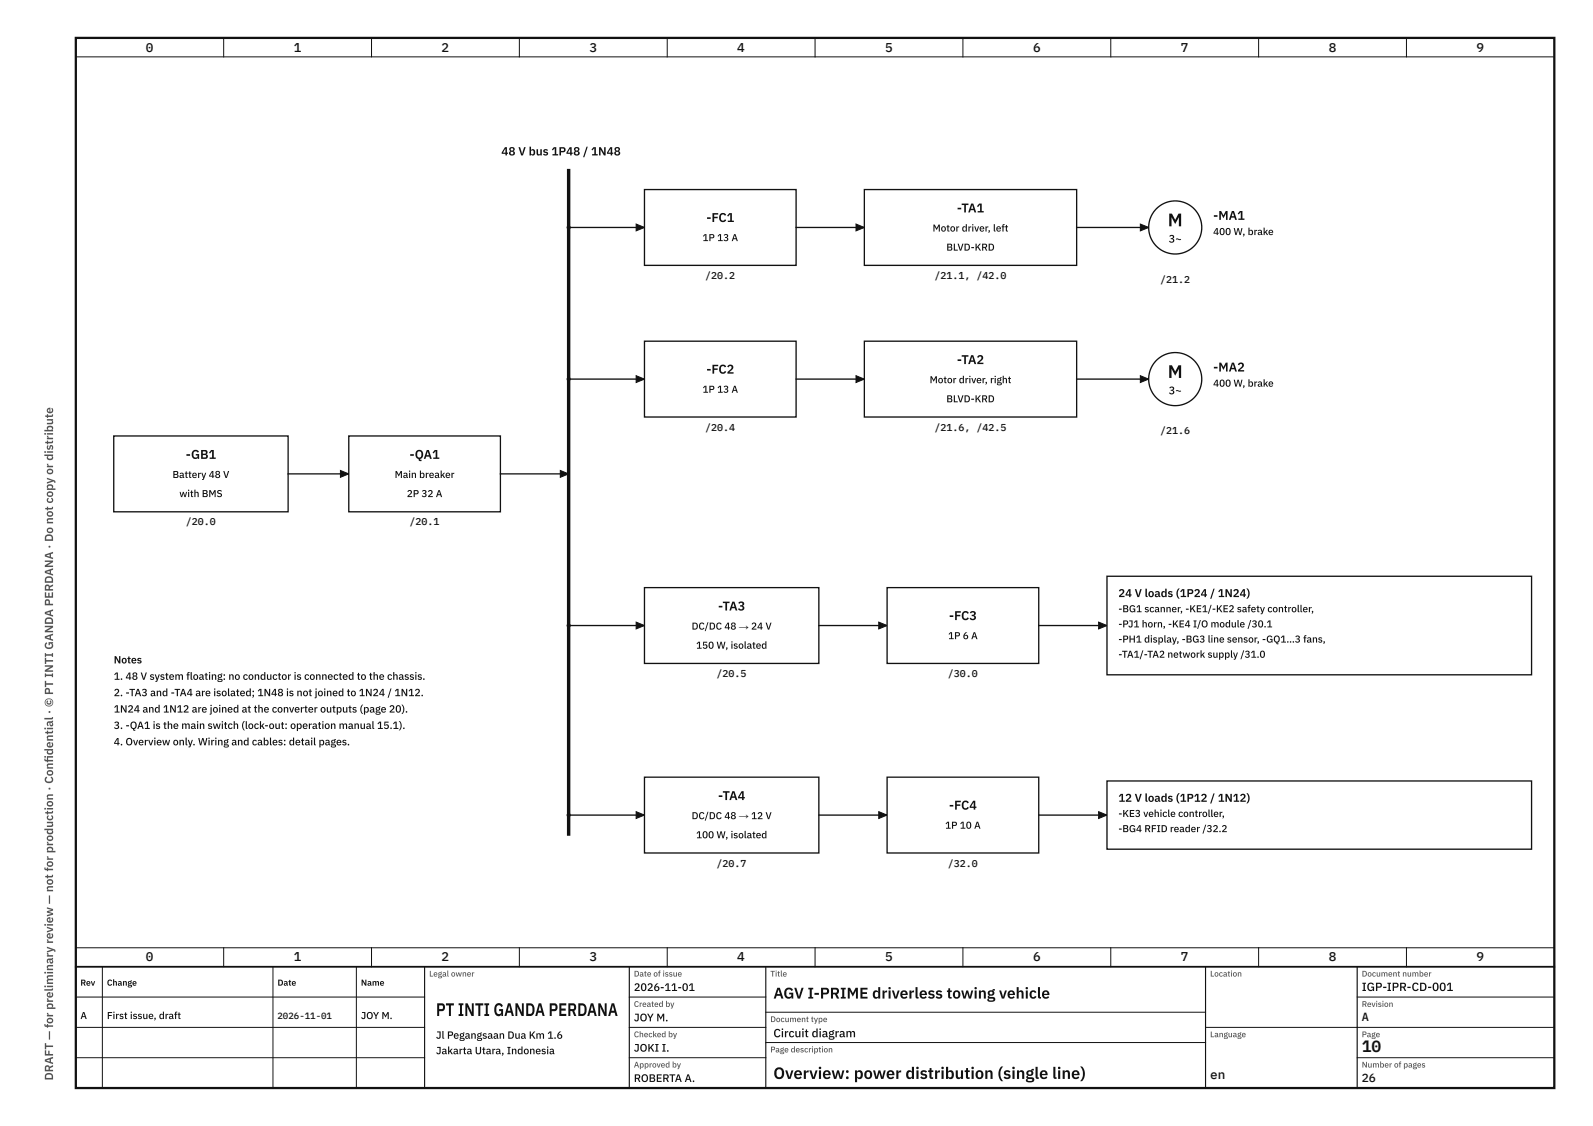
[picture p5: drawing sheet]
<svg xmlns="http://www.w3.org/2000/svg" width="420mm" height="297mm" viewBox="0 0 420 297" stroke-linecap="round" stroke-linejoin="round" font-family="sans-serif">
<defs><g id="words">
<g font-size="4.8" fill="#111">
<text x="308" y="59.7">M</text>
<text x="308" y="99.7">M</text>
<text x="115" y="268">PT INTI GANDA PERDANA</text>
</g>
<g font-size="4.3" fill="#111">
<text x="359.2" y="277.4">10</text>
<text x="204" y="284.6">Overview: power distribution (single line)</text>
</g>
<text font-size="4.1" fill="#111" x="204" y="263.4">AGV I-PRIME driverless towing vehicle</text>
<g font-size="3.4" fill="#111">
<text x="38.5" y="13.6">0</text>
<text x="77.5" y="13.6">1</text>
<text x="116.5" y="13.6">2</text>
<text x="155.5" y="13.6">3</text>
<text x="194.5" y="13.6">4</text>
<text x="233.5" y="13.6">5</text>
<text x="272.5" y="13.6">6</text>
<text x="311.5" y="13.6">7</text>
<text x="350.5" y="13.6">8</text>
<text x="389.5" y="13.6">9</text>
<text x="186.3" y="58.6">-FC1</text>
<text x="252.4" y="56">-TA1</text>
<text x="320" y="58">-MA1</text>
<text x="186.3" y="98.6">-FC2</text>
<text x="252.4" y="96">-TA2</text>
<text x="320" y="98">-MA2</text>
<text x="49" y="121">-GB1</text>
<text x="108" y="121">-QA1</text>
<text x="189.4" y="161">-TA3</text>
<text x="250.3" y="163.6">-FC3</text>
<text x="189.4" y="211">-TA4</text>
<text x="250.3" y="213.6">-FC4</text>
<text x="38.5" y="253.6">0</text>
<text x="77.5" y="253.6">1</text>
<text x="116.5" y="253.6">2</text>
<text x="155.5" y="253.6">3</text>
<text x="194.5" y="253.6">4</text>
<text x="233.5" y="253.6">5</text>
<text x="272.5" y="253.6">6</text>
<text x="311.5" y="253.6">7</text>
<text x="350.5" y="253.6">8</text>
<text x="389.5" y="253.6">9</text>
<text x="319.2" y="284.6">en</text>
</g>
<g font-size="3.1" fill="#111">
<text x="132.2" y="41">48 V bus 1P48 / 1N48</text>
<text x="359.2" y="261.4">IGP-IPR-CD-001</text>
<text x="359.2" y="269.4">A</text>
<text x="204" y="273.6">Circuit diagram</text>
<text x="359.2" y="285.4">26</text>
</g>
<g font-size="3.1" fill="#555">
<text x="14" y="201.2" transform="rotate(-90 14 201.2)">i</text>
<text x="14" y="285" transform="rotate(-90 14 285)">DRAFT — for preliminary review — not for production · Confdential · © PT INTI GANDA PERDANA · Do not copy or distribute</text>
</g>
<g font-size="3" fill="#111">
<text x="295" y="157.5">24 V loads (1P24 / 1N24)</text>
<text x="295" y="211.5">12 V loads (1P12 / 1N12)</text>
</g>
<g font-size="2.9" fill="#111">
<text x="308.3" y="64">3~</text>
<text x="308.3" y="104">3~</text>
<text x="167.2" y="261.4">2026-11-01</text>
<text x="167.2" y="269.4">JOY M.</text>
<text x="167.2" y="277.4">JOKI I.</text>
<text x="167.2" y="285.4">ROBERTA A.</text>
</g>
<g font-size="2.8" fill="#111">
<text x="30" y="175">Notes</text>
<text x="30" y="179.3">1. 48 V system floating: no conductor is connected to the chassis.</text>
<text x="30" y="183.6">2. -TA3 and -TA4 are isolated; 1N48 is not joined to 1N24 / 1N12.</text>
<text x="30" y="188">1N24 and 1N12 are joined at the converter outputs (page 20).</text>
<text x="30" y="192.3">3. -QA1 is the main switch (lock-out: operation manual 15.1).</text>
<text x="30" y="196.6">4. Overview only. Wiring and cables: detail pages.</text>
<text x="115" y="274">Jl Pegangsaan Dua Km 1.6</text>
<text x="115" y="278.1">Jakarta Utara, Indonesia</text>
</g>
<g font-size="2.6" fill="#111">
<text x="185.3" y="63.6">1P 13 A</text>
<text x="246" y="61.1">Motor driver, left</text>
<text x="320" y="62">400 W, brake</text>
<text x="249.6" y="66.1">BLVD-KRD</text>
<text x="186" y="73.6">/20.2</text>
<text x="246.5" y="73.6">/21.1, /42.0</text>
<text x="306" y="74.6">/21.2</text>
<text x="245.2" y="101.1">Motor driver, right</text>
<text x="320" y="102">400 W, brake</text>
<text x="185.3" y="103.6">1P 13 A</text>
<text x="249.6" y="106.1">BLVD-KRD</text>
<text x="186" y="113.6">/20.4</text>
<text x="246.5" y="113.6">/21.6, /42.5</text>
<text x="306" y="114.6">/21.6</text>
<text x="45.5" y="126.1">Battery 48 V</text>
<text x="47.3" y="131.1">with BMS</text>
<text x="104.1" y="126.1">Main breaker</text>
<text x="107.3" y="131.1">2P 32 A</text>
<text x="49" y="138.6">/20.0</text>
<text x="108" y="138.6">/20.1</text>
<text x="295" y="161.5">-BG1 scanner, -KE1/-KE2 safety controller,</text>
<text x="182.4" y="166.1">DC/DC 48 → 24 V</text>
<text x="295" y="165.5">-PJ1 horn, -KE4 I/O module /30.1</text>
<text x="183.6" y="171.1">150 W, isolated</text>
<text x="250.1" y="168.6">1P 6 A</text>
<text x="295" y="169.5">-PH1 display, -BG3 line sensor, -GQ1…3 fans,</text>
<text x="295" y="173.5">-TA1/-TA2 network supply /31.0</text>
<text x="189" y="178.6">/20.5</text>
<text x="250" y="178.6">/30.0</text>
<text x="295" y="215.5">-KE3 vehicle controller,</text>
<text x="182.4" y="216.1">DC/DC 48 → 12 V</text>
<text x="183.6" y="221.1">100 W, isolated</text>
<text x="249.3" y="218.6">1P 10 A</text>
<text x="295" y="219.5">-BG4 RFID reader /32.2</text>
<text x="189" y="228.6">/20.7</text>
<text x="250" y="228.6">/32.0</text>
<text x="21.2" y="268.8">A</text>
<text x="28.2" y="268.8">First issue, draft</text>
<text x="95.2" y="268.8">JOY M.</text>
</g>
<text font-size="2.4" fill="#111" x="73.2" y="268.8">2026-11-01</text>
<g font-size="2.3" fill="#111">
<text x="21.2" y="260">Rev</text>
<text x="28.2" y="260">Change</text>
<text x="73.2" y="260">Date</text>
<text x="95.2" y="260">Name</text>
</g>
<g font-size="2.2" fill="#555">
<text x="113.2" y="257.6">Legal owner</text>
<text x="167.2" y="257.6">Date of issue</text>
<text x="203.2" y="257.6">Title</text>
<text x="319.2" y="257.6">Location</text>
<text x="359.2" y="257.6">Document number</text>
<text x="167.2" y="265.6">Created by</text>
<text x="203.2" y="269.6">Document type</text>
<text x="359.2" y="265.6">Revision</text>
<text x="167.2" y="273.6">Checked by</text>
<text x="319.2" y="273.6">Language</text>
<text x="359.2" y="273.6">Page</text>
<text x="167.2" y="281.6">Approved by</text>
<text x="203.2" y="277.6">Page description</text>
<text x="359.2" y="281.6">Number of pages</text>
</g>
</g></defs>
<path d="M20 10h390v277h-390z" fill="none" stroke="#111" stroke-width=".6"/>
<g fill="none" stroke="#111" stroke-width=".26">
<path d="M20 15h390M59 10v5M98 10v5M137 10v5M176 10v5M215 10v5M254 10v5M293 10v5M332 10v5M371 10v5M20 250h390M20 255h390"/>
<path d="M27 255v32M59 250v5M72 255v32M94 255v32M98 250v5M137 250v5M176 250v5M215 250v5M254 250v5M293 250v5M332 250v5M371 250v5"/>
<path d="M20 263h92M20 271h92M20 279h92M166 263h36M166 271h36M166 279h36M202 267h116M202 275h116M318 271h92M358 263h52M358 279h52"/>
</g>
<path d="M20 255h390" fill="none" stroke="#111" stroke-width=".45"/>
<path d="M112 255v32M166 255v32M202 255v32M318 255v32M358 255v32" fill="none" stroke="#111" stroke-width=".3"/>
<path d="M30 115h46v20h-46z" fill="#fff"/>
<path d="M30 115h46v20h-46zM76 125h16" fill="none" stroke="#111" stroke-width=".35"/>
<path d="M89.8 124.1l2.2 .9-2.2 .9z" fill="#111"/>
<path d="M89.8 124.1l2.2 .9-2.2 .9z" fill="none" stroke="#111" stroke-width=".26"/>
<path d="M92 115h40v20h-40z" fill="#fff"/>
<path d="M92 115h40v20h-40zM132 125h18" fill="none" stroke="#111" stroke-width=".35"/>
<path d="M147.8 124.1l2.2 .9-2.2 .9z" fill="#111"/>
<path d="M147.8 124.1l2.2 .9-2.2 .9z" fill="none" stroke="#111" stroke-width=".26"/>
<path d="M150 45v175" fill="none" stroke="#111" stroke-width=".9"/>
<circle cx="150" cy="60" r=".55" fill="#111"/>
<path d="M150 60h20" fill="none" stroke="#111" stroke-width=".35"/>
<path d="M167.8 59.1l2.2 .9-2.2 .9z" fill="#111"/>
<path d="M167.8 59.1l2.2 .9-2.2 .9z" fill="none" stroke="#111" stroke-width=".26"/>
<path d="M170 50h40v20h-40z" fill="#fff"/>
<path d="M170 50h40v20h-40zM210 60h18" fill="none" stroke="#111" stroke-width=".35"/>
<path d="M225.8 59.1l2.2 .9-2.2 .9z" fill="#111"/>
<path d="M225.8 59.1l2.2 .9-2.2 .9z" fill="none" stroke="#111" stroke-width=".26"/>
<path d="M228 50h56v20h-56z" fill="#fff"/>
<path d="M228 50h56v20h-56zM284 60h19" fill="none" stroke="#111" stroke-width=".35"/>
<path d="M300.8 59.1l2.2 .9-2.2 .9z" fill="#111"/>
<path d="M300.8 59.1l2.2 .9-2.2 .9z" fill="none" stroke="#111" stroke-width=".26"/>
<circle cx="310" cy="60" r="7" fill="#fff"/>
<circle cx="310" cy="60" r="7" fill="none" stroke="#111" stroke-width=".35"/>
<circle cx="150" cy="100" r=".55" fill="#111"/>
<path d="M150 100h20" fill="none" stroke="#111" stroke-width=".35"/>
<path d="M167.8 99.1l2.2 .9-2.2 .9z" fill="#111"/>
<path d="M167.8 99.1l2.2 .9-2.2 .9z" fill="none" stroke="#111" stroke-width=".26"/>
<path d="M170 90h40v20h-40z" fill="#fff"/>
<path d="M170 90h40v20h-40zM210 100h18" fill="none" stroke="#111" stroke-width=".35"/>
<path d="M225.8 99.1l2.2 .9-2.2 .9z" fill="#111"/>
<path d="M225.8 99.1l2.2 .9-2.2 .9z" fill="none" stroke="#111" stroke-width=".26"/>
<path d="M228 90h56v20h-56z" fill="#fff"/>
<path d="M228 90h56v20h-56zM284 100h19" fill="none" stroke="#111" stroke-width=".35"/>
<path d="M300.8 99.1l2.2 .9-2.2 .9z" fill="#111"/>
<path d="M300.8 99.1l2.2 .9-2.2 .9z" fill="none" stroke="#111" stroke-width=".26"/>
<circle cx="310" cy="100" r="7" fill="#fff"/>
<circle cx="310" cy="100" r="7" fill="none" stroke="#111" stroke-width=".35"/>
<circle cx="150" cy="165" r=".55" fill="#111"/>
<path d="M150 165h20" fill="none" stroke="#111" stroke-width=".35"/>
<path d="M167.8 164.1l2.2 .9-2.2 .9z" fill="#111"/>
<path d="M167.8 164.1l2.2 .9-2.2 .9z" fill="none" stroke="#111" stroke-width=".26"/>
<path d="M170 155h46v20h-46z" fill="#fff"/>
<path d="M170 155h46v20h-46zM216 165h18" fill="none" stroke="#111" stroke-width=".35"/>
<path d="M231.8 164.1l2.2 .9-2.2 .9z" fill="#111"/>
<path d="M231.8 164.1l2.2 .9-2.2 .9z" fill="none" stroke="#111" stroke-width=".26"/>
<path d="M234 155h40v20h-40z" fill="#fff"/>
<path d="M234 155h40v20h-40zM274 165h18" fill="none" stroke="#111" stroke-width=".35"/>
<path d="M289.8 164.1l2.2 .9-2.2 .9z" fill="#111"/>
<path d="M289.8 164.1l2.2 .9-2.2 .9z" fill="none" stroke="#111" stroke-width=".26"/>
<path d="M292 152h112v26h-112z" fill="#fff"/>
<path d="M292 152h112v26h-112z" fill="none" stroke="#111" stroke-width=".35"/>
<circle cx="150" cy="215" r=".55" fill="#111"/>
<path d="M150 215h20" fill="none" stroke="#111" stroke-width=".35"/>
<path d="M167.8 214.1l2.2 .9-2.2 .9z" fill="#111"/>
<path d="M167.8 214.1l2.2 .9-2.2 .9z" fill="none" stroke="#111" stroke-width=".26"/>
<path d="M170 205h46v20h-46z" fill="#fff"/>
<path d="M170 205h46v20h-46zM216 215h18" fill="none" stroke="#111" stroke-width=".35"/>
<path d="M231.8 214.1l2.2 .9-2.2 .9z" fill="#111"/>
<path d="M231.8 214.1l2.2 .9-2.2 .9z" fill="none" stroke="#111" stroke-width=".26"/>
<path d="M234 205h40v20h-40z" fill="#fff"/>
<path d="M234 205h40v20h-40zM274 215h18" fill="none" stroke="#111" stroke-width=".35"/>
<path d="M289.8 214.1l2.2 .9-2.2 .9z" fill="#111"/>
<path d="M289.8 214.1l2.2 .9-2.2 .9z" fill="none" stroke="#111" stroke-width=".26"/>
<path d="M292 206h112v18h-112z" fill="#fff"/>
<path d="M292 206h112v18h-112z" fill="none" stroke="#111" stroke-width=".35"/>
<use href="#words"/>
</svg>
